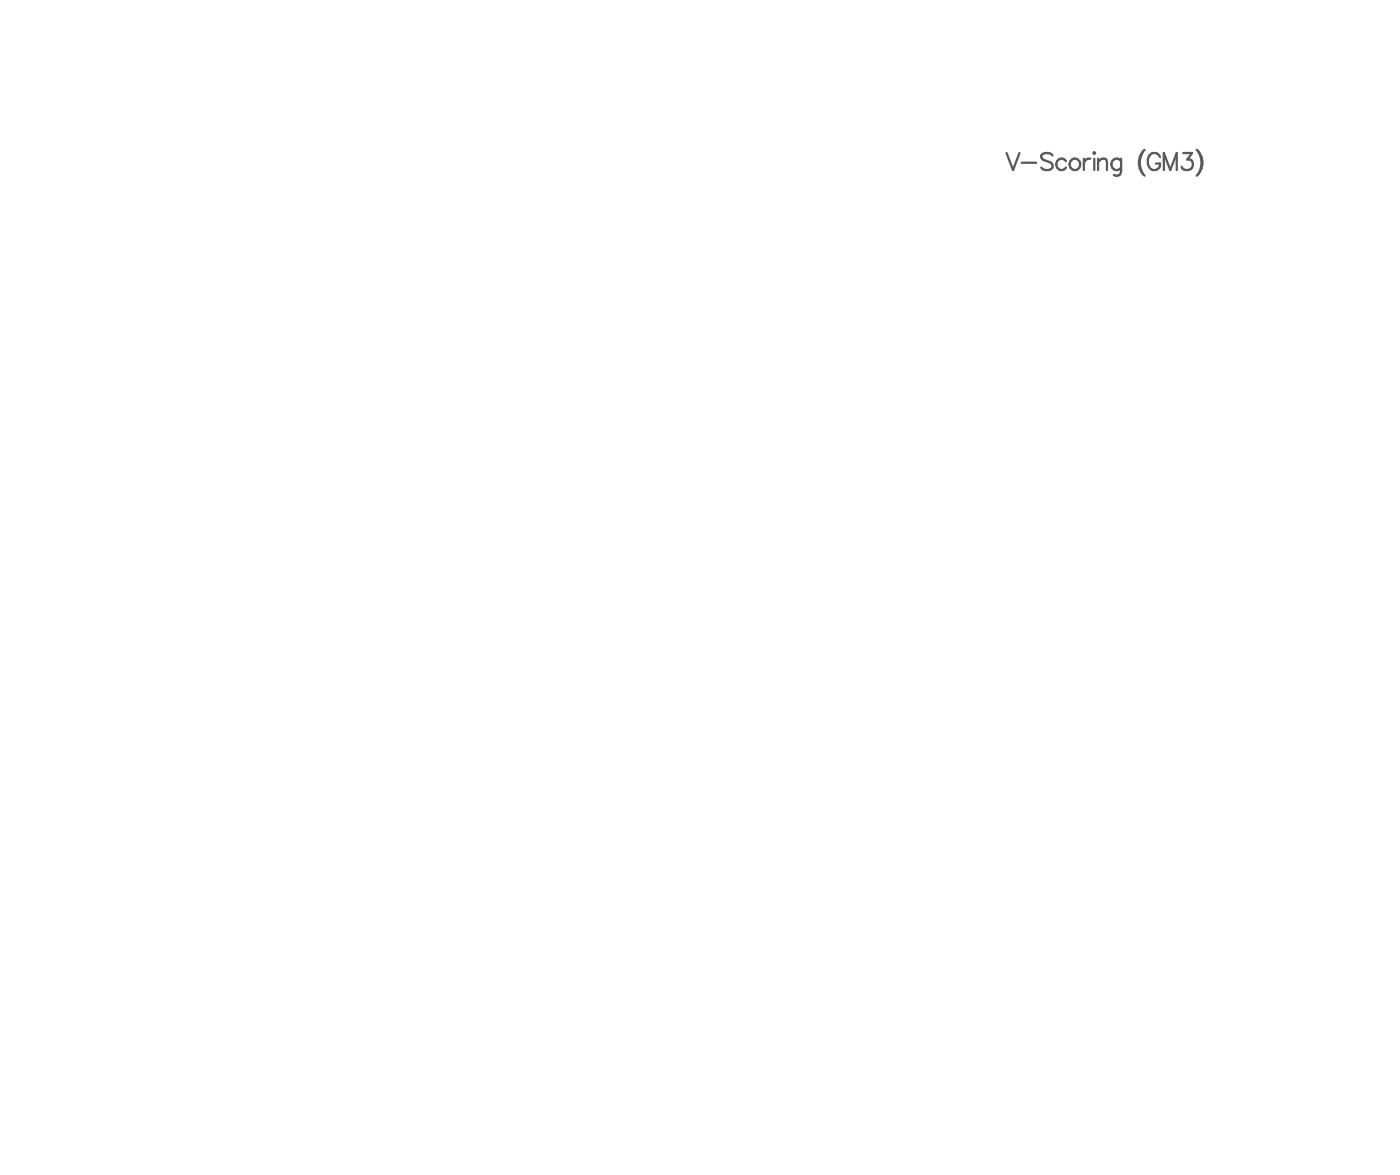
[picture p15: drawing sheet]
<svg xmlns="http://www.w3.org/2000/svg" width="412mm" height="346mm" viewBox="0 0 412 346" stroke-linecap="round" stroke-linejoin="round" font-family="sans-serif">
<g fill="none" stroke="#5a5a5a" stroke-width=".67">
<path d="M296.2 45l2 5 1.9-5M300.7 47.9h4.3M309.8 45.7a2.19 2.19 0 0 0-3.4 0 1.27 1.27 0 0 0 1 1.5l1.4 .4a1.22 1.22 0 0 1 .9 1 1.22 1.22 0 0 1-.4 1.2 2.29 2.29 0 0 1-2.9-.5M313.7 47.4a1.59 1.59 0 0 0-2.3-.2 1.59 1.59 0 0 0 0 2.3 1.59 1.59 0 0 0 2.3-.2M315.5 46.9a1.61 1.61 0 0 1 2.2 .6 1.61 1.61 0 0 1-.5 2.1 1.61 1.61 0 0 1-2.1-.3 1.81 1.81 0 0 1 .4-2.4zM319 46.7v3.3M320.9 46.7a1.61 1.61 0 0 0-1.9 1.4M322.1 44.8l.2 .2-.2 .3-.3-.3zM322.1 46.7v3.3M323.2 47.6l1.2-.9 1.2 .2 .2 .7v2.4M323.2 46.7v3.3M330 47.4a1.59 1.59 0 0 0-2.4-.2 1.59 1.59 0 0 0 0 2.3 1.59 1.59 0 0 0 2.4-.2"/>
<path d="M330 46.7v3.8a1.31 1.31 0 0 1-.8 1.1 1.31 1.31 0 0 1-1.4-.1M336.4 44.6a5.2 5.2 0 0 0 0 6.6M336.4 51.2l.5 .5M336.4 44.6a6.2 6.2 0 0 0 0 6.6M336.9 44.1l-.5 .5M341.4 46.2a1.84 1.84 0 0 0-2.1-1.2 1.84 1.84 0 0 0-1.5 1.9 2.3 2.3 0 0 0 2.4 3.1 1.68 1.68 0 0 0 1.2-1.9h-1.2M342.5 50v-5l1.9 5 1.9-5v5M348.2 45h2.7l-1.5 1.9a1.6 1.6 0 0 1 1.7 1.9 1.6 1.6 0 0 1-2.1 1.2l-.8-.2-.4-.7M352.2 44.1l.5 .5M352.7 44.6a5.2 5.2 0 0 1 0 6.6M352.7 51.2l-.5 .5M352.7 44.6a6.2 6.2 0 0 1 0 6.6"/>
</g>
</svg>
